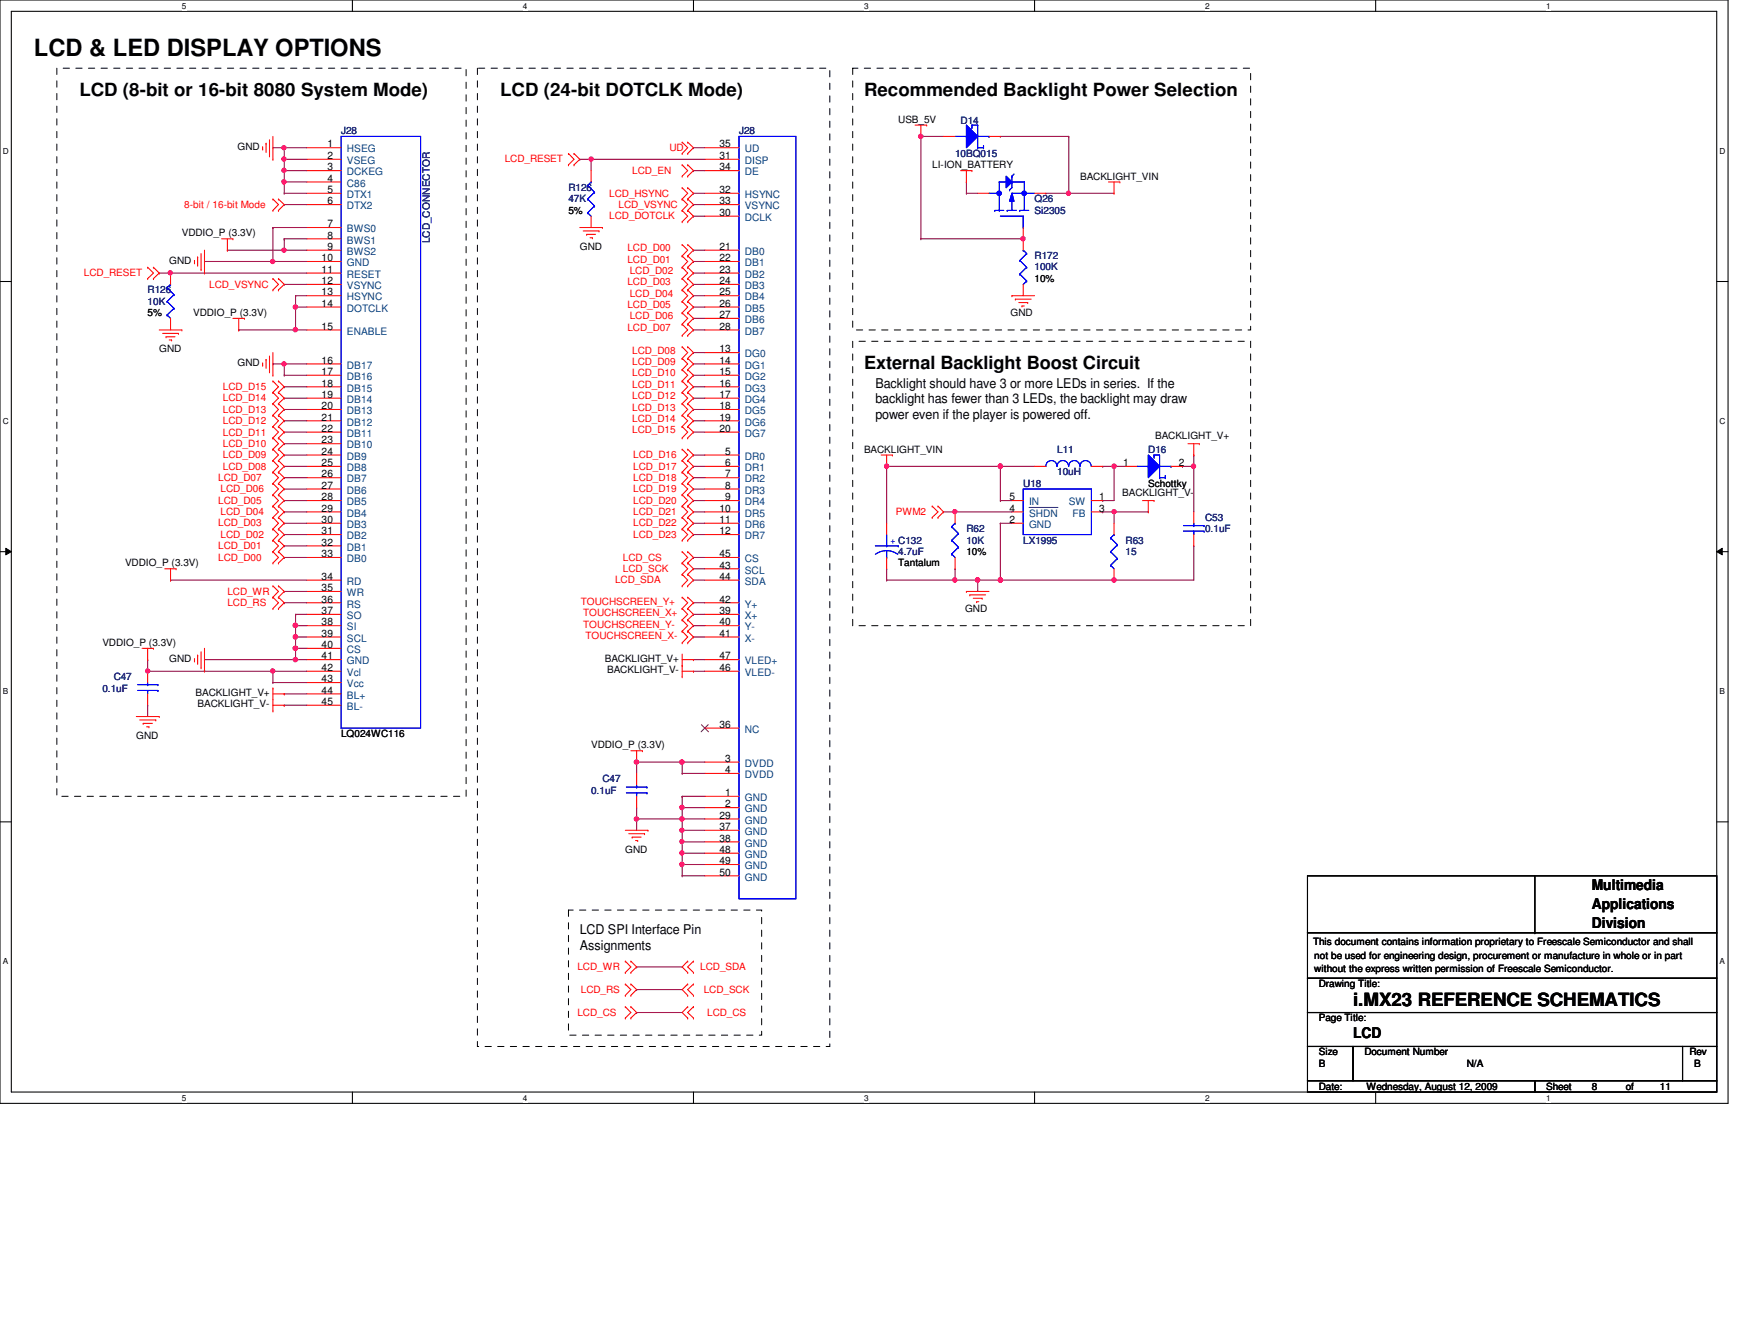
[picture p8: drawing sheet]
<svg xmlns="http://www.w3.org/2000/svg" width="279mm" height="216mm" viewBox="0 0 279 216" stroke-linecap="round" stroke-linejoin="round" font-family="sans-serif">
<defs><g id="words">
<text font-size="3.8" x="5.5" y="9">LCD &amp; LED DISPLAY OPTIONS</text>
<g font-size="2.9">
<text x="12.8" y="15.5">LCD (8-bit or 16-bit 8080 System Mode)</text>
<text x="80.5" y="15.5">LCD (24-bit DOTCLK Mode)</text>
<text x="139" y="15.5">Recommended Backlight Power Selection</text>
<text x="139" y="59.4">External Backlight Boost Circuit</text>
<text x="217.6" y="161.8">i.MX23 REFERENCE SCHEMATICS</text>
</g>
<g font-size="2.4">
<text x="256" y="143">Multimedia</text>
<text x="256" y="146.1">Applications</text>
<text x="256" y="149.2">Division</text>
<text x="217.6" y="166.8">LCD</text>
</g>
<g font-size="2.2">
<text x="140.8" y="62.3">Backlight should have 3 or more LEDs in series. If the</text>
<text x="140.8" y="64.9">backlight has fewer than 3 LEDs, the backlight may draw</text>
<text x="140.8" y="67.4">power even if the player is powered off.</text>
<text x="93.3" y="150.1">LCD SPI Interface Pin</text>
<text x="93.3" y="152.7">Assignments</text>
</g>
<g font-size="1.7">
<text x="52.7" y="23.7">1</text>
<text x="115.7" y="23.7">35</text>
<text x="52.7" y="25.6">2</text>
<text x="52.7" y="29.2">4</text>
<text x="52.7" y="27.4">3</text>
<text x="115.7" y="27.4">34</text>
<text x="115.7" y="25.6">31</text>
<text x="52.7" y="31">5</text>
<text x="52.7" y="32.9">6</text>
<text x="115.7" y="34.7">30</text>
<text x="115.7" y="32.9">33</text>
<text x="115.7" y="31">32</text>
<text x="51.7" y="42">10</text>
<text x="52.7" y="36.5">7</text>
<text x="52.7" y="38.4">8</text>
<text x="52.7" y="40.2">9</text>
<text x="115.7" y="40.2">21</text>
<text x="115.7" y="42">22</text>
<text x="51.7" y="43.9">11</text>
<text x="51.7" y="45.7">12</text>
<text x="51.7" y="47.5">13</text>
<text x="115.7" y="43.9">23</text>
<text x="115.7" y="45.7">24</text>
<text x="115.7" y="47.5">25</text>
<text x="51.7" y="49.3">14</text>
<text x="51.7" y="53">15</text>
<text x="115.7" y="49.3">26</text>
<text x="115.7" y="51.1">27</text>
<text x="115.7" y="53">28</text>
<text x="51.7" y="58.5">16</text>
<text x="115.7" y="56.6">13</text>
<text x="115.7" y="58.5">14</text>
<text x="51.7" y="60.3">17</text>
<text x="51.7" y="62.1">18</text>
<text x="51.7" y="64">19</text>
<text x="51.7" y="65.8">20</text>
<text x="115.7" y="60.3">15</text>
<text x="115.7" y="62.1">16</text>
<text x="115.7" y="64">17</text>
<text x="115.7" y="65.8">18</text>
<text x="51.7" y="67.6">21</text>
<text x="51.7" y="69.4">22</text>
<text x="51.7" y="71.3">23</text>
<text x="115.7" y="67.6">19</text>
<text x="115.7" y="69.4">20</text>
<text x="51.7" y="73.1">24</text>
<text x="51.7" y="74.9">25</text>
<text x="51.7" y="76.8">26</text>
<text x="116.7" y="74.9">6</text>
<text x="116.7" y="76.8">7</text>
<text x="116.7" y="73.1">5</text>
<text x="180.7" y="74.9">1</text>
<text x="189.6" y="74.9">2</text>
<text x="51.7" y="78.6">27</text>
<text x="51.7" y="80.4">28</text>
<text x="51.7" y="82.3">29</text>
<text x="115.7" y="82.3">10</text>
<text x="116.7" y="78.6">8</text>
<text x="116.7" y="80.4">9</text>
<text x="162.4" y="80.4">5</text>
<text x="162.4" y="82.3">4</text>
<text x="176.8" y="82.3">3</text>
<text x="176.8" y="80.4">1</text>
<text x="51.7" y="84.1">30</text>
<text x="51.7" y="85.9">31</text>
<text x="51.7" y="87.7">32</text>
<text x="51.7" y="89.6">33</text>
<text x="115.7" y="89.6">45</text>
<text x="115.7" y="84.1">11</text>
<text x="115.7" y="85.9">12</text>
<text x="162.4" y="84.1">2</text>
<text x="51.7" y="93.2">34</text>
<text x="51.7" y="95">35</text>
<text x="115.7" y="91.4">43</text>
<text x="115.7" y="93.2">44</text>
<text x="51.7" y="96.9">36</text>
<text x="51.7" y="98.7">37</text>
<text x="51.7" y="100.5">38</text>
<text x="115.7" y="96.9">42</text>
<text x="115.7" y="98.7">39</text>
<text x="115.7" y="100.5">40</text>
<text x="51.7" y="102.4">39</text>
<text x="51.7" y="104.2">40</text>
<text x="51.7" y="106">41</text>
<text x="51.7" y="107.9">42</text>
<text x="115.7" y="107.9">46</text>
<text x="115.7" y="106">47</text>
<text x="115.7" y="102.4">41</text>
<text x="51.7" y="109.7">43</text>
<text x="51.7" y="111.5">44</text>
<text x="51.7" y="113.3">45</text>
<text x="115.7" y="117">36</text>
<text x="116.7" y="122.5">3</text>
<text x="116.7" y="124.3">4</text>
<text x="115.7" y="131.6">29</text>
<text x="116.7" y="128">1</text>
<text x="116.7" y="129.8">2</text>
<text x="115.7" y="133.4">37</text>
<text x="115.7" y="135.3">38</text>
<text x="115.7" y="137.1">48</text>
<text x="115.7" y="138.9">49</text>
<text x="115.7" y="140.8">50</text>
</g>
<g font-size="1.7" fill="#004080">
<text x="55.8" y="24.5">HSEG</text>
<text x="55.8" y="26.4">VSEG</text>
<text x="55.8" y="28.2">DCKEG</text>
<text x="119.8" y="28.2">DE</text>
<text x="119.8" y="26.4">DISP</text>
<text x="119.8" y="24.5">UD</text>
<text x="55.8" y="30">C86</text>
<text x="55.8" y="31.8">DTX1</text>
<text x="55.8" y="33.7">DTX2</text>
<text x="119.8" y="35.5">DCLK</text>
<text x="119.8" y="33.7">VSYNC</text>
<text x="119.8" y="31.8">HSYNC</text>
<text x="55.8" y="37.3">BWS0</text>
<text x="55.8" y="39.2">BWS1</text>
<text x="55.8" y="41">BWS2</text>
<text x="119.8" y="41">DB0</text>
<text x="55.8" y="42.8">GND</text>
<text x="55.8" y="44.7">RESET</text>
<text x="55.8" y="46.5">VSYNC</text>
<text x="119.8" y="42.8">DB1</text>
<text x="119.8" y="44.7">DB2</text>
<text x="119.8" y="46.5">DB3</text>
<text x="55.8" y="48.3">HSYNC</text>
<text x="55.8" y="50.1">DOTCLK</text>
<text x="55.8" y="53.8">ENABLE</text>
<text x="119.8" y="48.3">DB4</text>
<text x="119.8" y="50.1">DB5</text>
<text x="119.8" y="51.9">DB6</text>
<text x="119.8" y="53.8">DB7</text>
<text x="55.8" y="59.3">DB17</text>
<text x="119.8" y="57.4">DG0</text>
<text x="119.8" y="59.3">DG1</text>
<text x="55.8" y="61.1">DB16</text>
<text x="55.8" y="62.9">DB15</text>
<text x="55.8" y="64.8">DB14</text>
<text x="119.8" y="61.1">DG2</text>
<text x="119.8" y="62.9">DG3</text>
<text x="119.8" y="64.8">DG4</text>
<text x="55.8" y="66.6">DB13</text>
<text x="55.8" y="68.4">DB12</text>
<text x="55.8" y="70.2">DB11</text>
<text x="119.8" y="66.6">DG5</text>
<text x="119.8" y="68.4">DG6</text>
<text x="119.8" y="70.2">DG7</text>
<text x="55.8" y="72.1">DB10</text>
<text x="55.8" y="73.9">DB9</text>
<text x="55.8" y="75.7">DB8</text>
<text x="55.8" y="77.6">DB7</text>
<text x="119.8" y="75.7">DR1</text>
<text x="119.8" y="77.6">DR2</text>
<text x="119.8" y="73.9">DR0</text>
<text x="55.8" y="79.4">DB6</text>
<text x="55.8" y="81.2">DB5</text>
<text x="55.8" y="83.1">DB4</text>
<text x="119.8" y="79.4">DR3</text>
<text x="119.8" y="81.2">DR4</text>
<text x="119.8" y="83.1">DR5</text>
<text x="165.5" y="81.2">IN</text>
<text x="165.5" y="83.1">SHDN</text>
<text x="171.9" y="81.2">SW</text>
<text x="172.5" y="83.1">FB</text>
<text x="55.8" y="84.9">DB3</text>
<text x="55.8" y="86.7">DB2</text>
<text x="55.8" y="88.5">DB1</text>
<text x="119.8" y="84.9">DR6</text>
<text x="119.8" y="86.7">DR7</text>
<text x="165.5" y="84.9">GND</text>
<text x="55.8" y="90.4">DB0</text>
<text x="55.8" y="94">RD</text>
<text x="55.8" y="95.8">WR</text>
<text x="119.8" y="92.2">SCL</text>
<text x="119.8" y="94">SDA</text>
<text x="119.8" y="90.4">CS</text>
<text x="55.8" y="97.7">RS</text>
<text x="55.8" y="99.5">SO</text>
<text x="55.8" y="101.3">SI</text>
<text x="119.8" y="97.7">Y+</text>
<text x="119.8" y="99.5">X+</text>
<text x="119.8" y="101.3">Y-</text>
<text x="55.8" y="103.2">SCL</text>
<text x="55.8" y="105">CS</text>
<text x="55.8" y="106.8">GND</text>
<text x="119.8" y="106.8">VLED+</text>
<text x="119.8" y="103.2">X-</text>
<text x="55.8" y="108.7">Vcl</text>
<text x="55.8" y="110.5">Vcc</text>
<text x="55.8" y="112.3">BL+</text>
<text x="119.8" y="108.7">VLED-</text>
<text x="55.8" y="114.1">BL-</text>
<text x="119.8" y="117.8">NC</text>
<text x="119.8" y="123.3">DVDD</text>
<text x="119.8" y="125.1">DVDD</text>
<text x="119.8" y="128.8">GND</text>
<text x="119.8" y="130.6">GND</text>
<text x="119.8" y="132.4">GND</text>
<text x="119.8" y="134.2">GND</text>
<text x="119.8" y="136.1">GND</text>
<text x="119.8" y="137.9">GND</text>
<text x="119.8" y="139.7">GND</text>
<text x="119.8" y="141.6">GND</text>
</g>
<g font-size="1.6" fill="#000080">
<text x="54.9" y="21.5">J28</text>
<text x="118.9" y="21.5">J28</text>
<text x="154.5" y="19.9">D14</text>
<text x="153.6" y="25.2">10BQ015</text>
<text x="91.4" y="30.7">R126</text>
<text x="91.4" y="32.5">47K</text>
<text x="166.4" y="32.5">Q26</text>
<text x="166.4" y="34.3">Si2305</text>
<text x="69.1" y="39.1" transform="rotate(-90 69.1 39.1)">LCD_CONNECTOR</text>
<text x="166.4" y="41.7">R172</text>
<text x="23.7" y="47.2">R126</text>
<text x="166.4" y="43.5">100K</text>
<text x="23.7" y="49">10K</text>
<text x="170.1" y="72.8">L11</text>
<text x="170.1" y="76.4">10uH</text>
<text x="184.7" y="72.8">D16</text>
<text x="164.6" y="78.2">U18</text>
<text x="193.8" y="83.7">C53</text>
<text x="144.5" y="89.2">4.7uF</text>
<text x="155.4" y="85.6">R62</text>
<text x="155.4" y="87.4">10K</text>
<text x="164.6" y="87.4">LX1995</text>
<text x="181.1" y="87.4">R63</text>
<text x="181.1" y="89.2">15</text>
<text x="193.8" y="85.6">0.1uF</text>
<text x="16.5" y="111.2">0.1uF</text>
<text x="18.3" y="109.3">C47</text>
<text x="96.9" y="125.8">C47</text>
<text x="95.1" y="127.6">0.1uF</text>
</g>
<g font-size="1.6">
<text x="144.5" y="19.7">USB_5V</text>
<text x="38.2" y="24.1">GND</text>
<text x="149.9" y="27.1">LI-ION_BATTERY</text>
<text x="173.7" y="28.9">BACKLIGHT_VIN</text>
<text x="91.4" y="34.3">5%</text>
<text x="29.3" y="38">VDDIO_P (3.3V)</text>
<text x="93.3" y="40.2">GND</text>
<text x="27.2" y="42.4">GND</text>
<text x="166.4" y="45.3">10%</text>
<text x="23.7" y="50.8">5%</text>
<text x="31.1" y="50.8">VDDIO_P (3.3V)</text>
<text x="162.6" y="50.8">GND</text>
<text x="25.6" y="56.6">GND</text>
<text x="38.2" y="58.8">GND</text>
<text x="185.8" y="70.6">BACKLIGHT_V+</text>
<text x="139" y="72.8">BACKLIGHT_VIN</text>
<text x="180.5" y="79.7">BACKLIGHT_V-</text>
<text x="184.7" y="78.2">Schottky</text>
<text x="155.4" y="89.2">10%</text>
<text x="20.1" y="91.1">VDDIO_P (3.3V)</text>
<text x="144.5" y="91.1">Tantalum</text>
<text x="155.2" y="98.3">GND</text>
<text x="16.5" y="103.8">VDDIO_P (3.3V)</text>
<text x="27.2" y="106.4">GND</text>
<text x="97.3" y="106.4">BACKLIGHT_V+</text>
<text x="31.5" y="111.9">BACKLIGHT_V+</text>
<text x="31.8" y="113.7">BACKLIGHT_V-</text>
<text x="97.7" y="108.2">BACKLIGHT_V-</text>
<text x="21.9" y="118.8">GND</text>
<text x="54.9" y="118.5">LQ024WC116</text>
<text x="95.1" y="120.3">VDDIO_P (3.3V)</text>
<text x="100.6" y="137.1">GND</text>
<text x="211.2" y="151.9">This document contains information proprietary to Freescale Semiconductor and shall</text>
<text x="211.4" y="154.1">not be used for engineering design, procurement or manufacture in whole or in part</text>
<text x="211.4" y="156.3">without the express written permission of Freescale Semiconductor.</text>
<text x="212.1" y="158.7">Drawing Title:</text>
<text x="212.1" y="164.2">Page Title:</text>
<text x="212.1" y="169.7">Size</text>
<text x="212.1" y="171.5">B</text>
<text x="219.5" y="169.7">Document Number</text>
<text x="235.9" y="171.5">N/A</text>
<text x="271.7" y="169.7">Rev</text>
<text x="272.5" y="171.5">B</text>
<text x="212.1" y="175.2">Date:</text>
<text x="219.8" y="175.2">Wednesday, August 12, 2009</text>
<text x="248.7" y="175.2">Sheet</text>
<text x="256" y="175.2">8</text>
<text x="261.5" y="175.2">of</text>
<text x="267" y="175.2">11</text>
</g>
<g font-size="1.6" fill="#f00">
<text x="81.2" y="26.1">LCD_RESET</text>
<text x="101.7" y="27.9">LCD_EN</text>
<text x="107.7" y="24.3">UD</text>
<text x="29.6" y="33.4">8-bit / 16-bit Mode</text>
<text x="98" y="31.6">LCD_HSYNC</text>
<text x="98" y="35.3">LCD_DOTCLK</text>
<text x="99.5" y="33.4">LCD_VSYNC</text>
<text x="100.9" y="40.4">LCD_D00</text>
<text x="13.5" y="44.4">LCD_RESET</text>
<text x="33.7" y="46.2">LCD_VSYNC</text>
<text x="100.9" y="42.2">LCD_D01</text>
<text x="100.9" y="45.9">LCD_D03</text>
<text x="101.3" y="47.7">LCD_D04</text>
<text x="101.3" y="44">LCD_D02</text>
<text x="100.9" y="49.5">LCD_D05</text>
<text x="100.9" y="53.2">LCD_D07</text>
<text x="101.3" y="51.4">LCD_D06</text>
<text x="101.7" y="56.9">LCD_D08</text>
<text x="101.7" y="58.7">LCD_D09</text>
<text x="35.9" y="62.7">LCD_D15</text>
<text x="35.9" y="64.5">LCD_D14</text>
<text x="101.7" y="66">LCD_D13</text>
<text x="101.7" y="64.2">LCD_D12</text>
<text x="101.7" y="62.3">LCD_D11</text>
<text x="101.7" y="60.5">LCD_D10</text>
<text x="35.9" y="66.3">LCD_D13</text>
<text x="35.9" y="68.2">LCD_D12</text>
<text x="35.9" y="70">LCD_D11</text>
<text x="35.9" y="71.8">LCD_D10</text>
<text x="101.7" y="69.6">LCD_D15</text>
<text x="101.7" y="67.8">LCD_D14</text>
<text x="35.1" y="77.3">LCD_D07</text>
<text x="35.9" y="75.5">LCD_D08</text>
<text x="35.9" y="73.7">LCD_D09</text>
<text x="101.9" y="77.3">LCD_D18</text>
<text x="101.9" y="75.5">LCD_D17</text>
<text x="101.9" y="73.7">LCD_D16</text>
<text x="35.1" y="81">LCD_D05</text>
<text x="35.5" y="82.8">LCD_D04</text>
<text x="35.5" y="79.2">LCD_D06</text>
<text x="101.9" y="79.2">LCD_D19</text>
<text x="101.9" y="82.8">LCD_D21</text>
<text x="101.9" y="81">LCD_D20</text>
<text x="144.1" y="82.8">PWM2</text>
<text x="35.1" y="88.3">LCD_D01</text>
<text x="35.1" y="84.6">LCD_D03</text>
<text x="35.5" y="86.5">LCD_D02</text>
<text x="101.9" y="84.6">LCD_D22</text>
<text x="101.9" y="86.5">LCD_D23</text>
<text x="35.1" y="90.1">LCD_D00</text>
<text x="36.6" y="95.6">LCD_WR</text>
<text x="98.9" y="93.8">LCD_SDA</text>
<text x="100.2" y="91.9">LCD_SCK</text>
<text x="100.2" y="90.1">LCD_CS</text>
<text x="36.6" y="97.5">LCD_RS</text>
<text x="93.4" y="97.2">TOUCHSCREEN_Y+</text>
<text x="93.8" y="100.9">TOUCHSCREEN_Y-</text>
<text x="93.8" y="99.1">TOUCHSCREEN_X+</text>
<text x="94.2" y="102.7">TOUCHSCREEN_X-</text>
<text x="92.9" y="156">LCD_WR</text>
<text x="112.6" y="156">LCD_SDA</text>
<text x="93.4" y="159.6">LCD_RS</text>
<text x="113.2" y="159.6">LCD_SCK</text>
<text x="92.9" y="163.3">LCD_CS</text>
<text x="113.7" y="163.3">LCD_CS</text>
</g>
<text font-size="1.6" fill="#00f" x="143.2" y="87.4">+ C132</text>
<g font-size="1.3">
<text x="29.3" y="1.4">5</text>
<text x="84.1" y="1.4">4</text>
<text x="139" y="1.4">3</text>
<text x="193.8" y="1.4">2</text>
<text x="248.7" y="1.4">1</text>
<text x=".5" y="24.7">D</text>
<text x="276.6" y="24.7">D</text>
<text x=".5" y="68.2">C</text>
<text x="276.6" y="68.2">C</text>
<text x=".5" y="111.6">B</text>
<text x="276.6" y="111.6">B</text>
<text x=".5" y="155">A</text>
<text x="276.6" y="155">A</text>
<text x="29.3" y="177">5</text>
<text x="84.1" y="177">4</text>
<text x="139" y="177">3</text>
<text x="193.8" y="177">2</text>
<text x="248.7" y="177">1</text>
</g>
</g></defs>
<path d="M0 0h278v177.4h-278zM1.8 1.8h274.3v173.8h-274.3z" fill="none" stroke="#000" stroke-width=".17"/>
<g fill="#fff">
<path d="M29.3 .2h.7v1.5h-.7z"/>
<path d="M29.3 175.8h.7v1.4h-.7z"/>
</g>
<path d="M56.7 0v1.8M56.7 175.6v1.8" fill="none" stroke="#000" stroke-width=".17"/>
<g fill="#fff">
<path d="M84.1 .2h.7v1.5h-.7z"/>
<path d="M84.1 175.8h.7v1.4h-.7z"/>
</g>
<path d="M111.5 0v1.8M111.5 175.6v1.8" fill="none" stroke="#000" stroke-width=".17"/>
<g fill="#fff">
<path d="M139 .2h.7v1.5h-.7z"/>
<path d="M139 175.8h.7v1.4h-.7z"/>
</g>
<path d="M166.4 0v1.8M166.4 175.6v1.8" fill="none" stroke="#000" stroke-width=".17"/>
<g fill="#fff">
<path d="M193.8 .2h.8v1.5h-.8z"/>
<path d="M193.8 175.8h.8v1.4h-.8z"/>
</g>
<path d="M221.3 0v1.8M221.3 175.6v1.8" fill="none" stroke="#000" stroke-width=".17"/>
<g fill="#fff">
<path d="M248.7 .2h.7v1.5h-.7z"/>
<path d="M248.7 175.8h.7v1.4h-.7z"/>
<path d="M.5 23.5h.9v1.5h-.9z"/>
<path d="M276.6 23.5h.9v1.5h-.9z"/>
<path d="M.5 67h.9v1.5h-.9z"/>
<path d="M276.6 67h.9v1.5h-.9z"/>
</g>
<path d="M0 45.3h1.8M276.1 45.3h1.9" fill="none" stroke="#000" stroke-width=".17"/>
<g fill="#fff">
<path d="M.5 110.4h.8v1.5h-.8z"/>
<path d="M276.6 110.4h.9v1.5h-.9z"/>
</g>
<path d="M0 88.7h1.8M276.1 88.7h1.9" fill="none" stroke="#000" stroke-width=".17"/>
<path d="M.9 88.1l.9 .6-.9 .5zM276.1 88.7l.9-.6v1.1z" fill="#000"/>
<path d="M.9 88.1l.9 .6-.9 .5zM276.1 88.7l.9-.6v1.1z" fill="none" stroke="#000" stroke-width=".16"/>
<g fill="#fff">
<path d="M.5 153.8h.8v1.5h-.8z"/>
<path d="M276.6 153.8h.9v1.5h-.9z"/>
</g>
<path d="M0 132.1h1.8M276.1 132.1h1.9" fill="none" stroke="#000" stroke-width=".17"/>
<path d="M45.7 96.9h.1M45.7 95.1h.1M45.7 96.9h3.7M45.7 95.1h3.7M23.7 113.4h.1M23.7 113.4v1.8M47.5 106h.1M47.5 106h1.9" fill="none" stroke="#800040" stroke-width=".17"/>
<circle cx="47.5" cy="106" r=".36" fill="#f0f"/>
<circle cx="47.5" cy="106" r=".36" fill="none" stroke="#f0f" stroke-width=".17"/>
<g fill="none" stroke="#800040" stroke-width=".17">
<path d="M45.7 27.4h.1M45.7 27.4h3.7M45.7 76.8h.1M45.7 78.6h.1M45.7 75h.1M45.7 73.2h.1M45.7 65.8h.1M45.7 67.6h.1M45.7 69.5h.1M45.7 62.2h.1M45.7 64h.1M45.7 71.3h.1"/>
<path d="M45.7 76.8h3.7M45.7 78.6h3.7M45.7 75h3.7M45.7 73.2h3.7M45.7 65.8h3.7M45.7 67.6h3.7M45.7 69.5h3.7M45.7 62.2h3.7M45.7 64h3.7M45.7 71.3h3.7M45.7 82.3h.1M45.7 85.9h.1"/>
<path d="M45.7 87.8h.1M45.7 84.1h.1M45.7 80.5h.1M45.7 89.6h.1M45.7 82.3h3.7M45.7 85.9h3.7M45.7 87.8h3.7M45.7 84.1h3.7M45.7 80.5h3.7M45.7 89.6h3.7"/>
</g>
<circle cx="45.7" cy="27.4" r=".34" fill="#f0f"/>
<circle cx="45.7" cy="27.4" r=".34" fill="none" stroke="#f0f" stroke-width=".17"/>
<path d="M47.5 53h.1M47.5 53h1.9" fill="none" stroke="#800040" stroke-width=".17"/>
<circle cx="47.5" cy="53" r=".36" fill="#f0f"/>
<circle cx="47.5" cy="53" r=".36" fill="none" stroke="#f0f" stroke-width=".17"/>
<path d="M27.4 43.9h.1M27.4 43.9h22" fill="none" stroke="#800040" stroke-width=".17"/>
<circle cx="27.4" cy="43.9" r=".34" fill="#f0f"/>
<circle cx="27.4" cy="43.9" r=".34" fill="none" stroke="#f0f" stroke-width=".17"/>
<path d="M45.7 25.6h.1M45.7 25.6v1.8M45.7 25.6h3.7M43.9 42h.1M43.9 42h5.5M45.7 45.7h.1M45.7 45.7h3.7M45.7 113.4h.1M45.7 113.4h3.7" fill="none" stroke="#800040" stroke-width=".17"/>
<circle cx="45.7" cy="25.6" r=".34" fill="#f0f"/>
<circle cx="45.7" cy="25.6" r=".34" fill="none" stroke="#f0f" stroke-width=".17"/>
<g fill="none" stroke="#800040" stroke-width=".17">
<path d="M43.9 36.6h.1M43.9 36.6h5.5M45.7 23.7h.1M45.7 27.4h.1M45.7 38.4h.1M45.7 23.7v1.9M45.7 27.4v1.9M45.7 38.4h3.7M45.7 40.2h.1M45.7 40.2h3.7M27.4 93.3h.1M27.4 93.3h22"/>
<path d="M45.7 111.5h.1M45.7 111.5h3.7"/>
</g>
<circle cx="45.7" cy="40.2" r=".34" fill="#f0f"/>
<circle cx="45.7" cy="40.2" r=".34" fill="none" stroke="#f0f" stroke-width=".17"/>
<path d="M45.7 29.3h.1M45.7 29.3h3.7M43.9 107.9h.1M43.9 107.9h5.5" fill="none" stroke="#800040" stroke-width=".17"/>
<circle cx="43.9" cy="107.9" r=".34" fill="#f0f"/>
<circle cx="43.9" cy="107.9" r=".34" fill="none" stroke="#f0f" stroke-width=".17"/>
<path d="M43.9 58.5h.1M43.9 58.5h5.5M45.7 58.5h.1M45.7 58.5v1.8M45.7 60.3h.1M45.7 60.3h3.7M43.9 109.7h.1M43.9 109.7h5.5" fill="none" stroke="#800040" stroke-width=".17"/>
<circle cx="45.7" cy="58.5" r=".34" fill="#f0f"/>
<circle cx="45.7" cy="58.5" r=".34" fill="none" stroke="#f0f" stroke-width=".17"/>
<path d="M43.9 23.7h.1M43.9 23.7h1.8M25.6 43.9h.1M25.6 43.9h1.8" fill="none" stroke="#800040" stroke-width=".17"/>
<circle cx="45.7" cy="23.7" r=".34" fill="#f0f"/>
<circle cx="45.7" cy="23.7" r=".34" fill="none" stroke="#f0f" stroke-width=".17"/>
<path d="M45.7 23.7h.1M45.7 31.1h.1M45.7 32.9h.1M45.7 23.7h3.7M45.7 31.1h3.7M45.7 32.9h3.7M23.7 107.9h.1M23.7 107.9h20.2M43.9 107.9h.1M43.9 107.9v1.8" fill="none" stroke="#800040" stroke-width=".17"/>
<circle cx="23.7" cy="107.9" r=".34" fill="#f0f"/>
<circle cx="23.7" cy="107.9" r=".34" fill="none" stroke="#f0f" stroke-width=".17"/>
<path d="M45.7 29.3h.1M45.7 29.3v1.8M23.7 106h.1M23.7 106v1.9" fill="none" stroke="#800040" stroke-width=".17"/>
<circle cx="45.7" cy="29.2" r=".35" fill="#f0f"/>
<circle cx="45.7" cy="29.2" r=".35" fill="none" stroke="#f0f" stroke-width=".17"/>
<path d="M43.9 36.6h.1M43.9 36.6v5.4M45.7 38.4h.1M45.7 38.4v1.8" fill="none" stroke="#800040" stroke-width=".17"/>
<circle cx="43.9" cy="42" r=".34" fill="#f0f"/>
<circle cx="43.9" cy="42" r=".34" fill="none" stroke="#f0f" stroke-width=".17"/>
<path d="M47.5 98.8h.1M47.5 98.8h1.9M47.5 98.8v1.8M47.5 104.2h.1M47.5 104.2h1.9" fill="none" stroke="#800040" stroke-width=".17"/>
<circle cx="47.5" cy="104.2" r=".36" fill="#f0f"/>
<circle cx="47.5" cy="104.2" r=".36" fill="none" stroke="#f0f" stroke-width=".17"/>
<path d="M47.5 104.2h.1M47.5 104.2v1.8" fill="none" stroke="#800040" stroke-width=".17"/>
<circle cx="47.5" cy="104.2" r=".36" fill="#f0f"/>
<circle cx="47.5" cy="104.2" r=".36" fill="none" stroke="#f0f" stroke-width=".17"/>
<path d="M47.5 102.4h.1M47.5 102.4h1.9M47.5 102.4v1.8" fill="none" stroke="#800040" stroke-width=".17"/>
<circle cx="47.5" cy="102.4" r=".37" fill="#f0f"/>
<circle cx="47.5" cy="102.4" r=".37" fill="none" stroke="#f0f" stroke-width=".17"/>
<path d="M47.5 100.6h.1M47.5 100.6h1.9" fill="none" stroke="#800040" stroke-width=".17"/>
<circle cx="47.5" cy="100.5" r=".36" fill="#f0f"/>
<circle cx="47.5" cy="100.5" r=".36" fill="none" stroke="#f0f" stroke-width=".17"/>
<path d="M47.5 47.5h.1M47.5 49.4h.1M47.5 47.5h1.9M47.5 47.5v5.5M47.5 49.4h1.9" fill="none" stroke="#800040" stroke-width=".17"/>
<circle cx="47.5" cy="49.4" r=".36" fill="#f0f"/>
<circle cx="47.5" cy="49.4" r=".36" fill="none" stroke="#f0f" stroke-width=".17"/>
<path d="M38.4 53h.1M38.4 53h9.1M47.5 100.6h.1M47.5 100.6v1.8" fill="none" stroke="#800040" stroke-width=".17"/>
<circle cx="47.5" cy="100.5" r=".36" fill="#f0f"/>
<circle cx="47.5" cy="100.5" r=".36" fill="none" stroke="#f0f" stroke-width=".17"/>
<path d="M95.1 25.6h.1M95.1 25.6h18.3M32.9 42h.1M32.9 42h11M36.6 40.2h.1M36.6 40.2h9.1M32.9 106h.1M32.9 106h14.6" fill="none" stroke="#800040" stroke-width=".17"/>
<circle cx="95.1" cy="25.6" r=".34" fill="#f0f"/>
<circle cx="95.1" cy="25.6" r=".34" fill="none" stroke="#f0f" stroke-width=".17"/>
<path d="M111.5 23.7h.1M111.5 23.7h1.9M109.7 135.3h.1M109.7 133.5h.1M109.7 135.3h3.7M109.7 133.5v1.8" fill="none" stroke="#800040" stroke-width=".17"/>
<circle cx="109.7" cy="133.5" r=".34" fill="#f0f"/>
<circle cx="109.7" cy="133.5" r=".34" fill="none" stroke="#f0f" stroke-width=".17"/>
<path d="M109.7 137.2h.1M109.7 135.3h.1M109.7 137.2h3.7M109.7 135.3v1.9" fill="none" stroke="#800040" stroke-width=".17"/>
<circle cx="109.7" cy="135.3" r=".34" fill="#f0f"/>
<circle cx="109.7" cy="135.3" r=".34" fill="none" stroke="#f0f" stroke-width=".17"/>
<path d="M109.7 139h.1M109.7 137.2h.1M109.7 139h3.7M109.7 137.2v1.8" fill="none" stroke="#800040" stroke-width=".17"/>
<circle cx="109.7" cy="137.1" r=".34" fill="#f0f"/>
<circle cx="109.7" cy="137.1" r=".34" fill="none" stroke="#f0f" stroke-width=".17"/>
<path d="M109.7 128h.1M109.7 122.5h.1M109.7 129.8h.1M109.7 128h3.7M109.7 122.5h3.7M109.7 129.8h3.7M109.7 140.8h.1M109.7 140.8h3.7" fill="none" stroke="#800040" stroke-width=".17"/>
<circle cx="109.7" cy="129.8" r=".35" fill="#f0f"/>
<circle cx="109.7" cy="129.8" r=".35" fill="none" stroke="#f0f" stroke-width=".17"/>
<path d="M109.7 128h.1M109.7 124.3h.1M109.7 122.5h.1M109.7 122.5v1.8M109.7 128v1.8M109.7 124.3h3.7" fill="none" stroke="#800040" stroke-width=".17"/>
<circle cx="109.7" cy="122.5" r=".34" fill="#f0f"/>
<circle cx="109.7" cy="122.5" r=".34" fill="none" stroke="#f0f" stroke-width=".17"/>
<path d="M111.5 107.9h.1M111.5 107.9h1.9M109.7 131.7h.1M109.7 129.8h.1M109.7 133.5h.1M109.7 131.7h3.7M109.7 129.8v3.7M109.7 133.5h3.7" fill="none" stroke="#800040" stroke-width=".17"/>
<circle cx="109.7" cy="131.7" r=".34" fill="#f0f"/>
<circle cx="109.7" cy="131.7" r=".34" fill="none" stroke="#f0f" stroke-width=".17"/>
<path d="M109.7 139h.1M109.7 139v1.8" fill="none" stroke="#800040" stroke-width=".17"/>
<circle cx="109.7" cy="139" r=".35" fill="#f0f"/>
<circle cx="109.7" cy="139" r=".35" fill="none" stroke="#f0f" stroke-width=".17"/>
<g fill="none" stroke="#800040" stroke-width=".17">
<path d="M111.5 27.4h.1M111.5 31.1h.1M111.5 32.9h.1M111.5 34.8h.1M111.5 27.4h1.9M111.5 31.1h1.9M111.5 32.9h1.9M111.5 34.8h1.9M111.5 47.5h.1M111.5 43.9h.1M111.5 42h.1M111.5 45.7h.1"/>
<path d="M111.5 49.4h.1M111.5 40.2h.1M111.5 53h.1M111.5 51.2h.1M111.5 56.7h.1M111.5 58.5h.1M111.5 47.5h1.9M111.5 43.9h1.9M111.5 42h1.9M111.5 45.7h1.9M111.5 49.4h1.9M111.5 40.2h1.9"/>
<path d="M111.5 53h1.9M111.5 51.2h1.9M111.5 56.7h1.9M111.5 58.5h1.9M111.5 78.6h.1M111.5 76.8h.1M111.5 75h.1M111.5 73.2h.1M111.5 65.8h.1M111.5 64h.1M111.5 62.2h.1M111.5 69.5h.1"/>
<path d="M111.5 67.6h.1M111.5 60.3h.1M111.5 78.6h1.9M111.5 76.8h1.9M111.5 75h1.9M111.5 73.2h1.9M111.5 65.8h1.9M111.5 64h1.9M111.5 62.2h1.9M111.5 69.5h1.9M111.5 67.6h1.9M111.5 60.3h1.9"/>
<path d="M111.5 98.8h.1M111.5 96.9h.1M111.5 84.1h.1M111.5 82.3h.1M111.5 80.5h.1M111.5 85.9h.1M111.5 98.8h1.9M111.5 96.9h1.9M111.5 84.1h1.9M111.5 82.3h1.9M111.5 80.5h1.9M111.5 85.9h1.9"/>
<path d="M111.5 106h.1M111.5 102.4h.1M111.5 100.6h.1M111.5 106h1.9M111.5 102.4h1.9M111.5 100.6h1.9M102.4 122.5h.1M102.4 122.5v1.8"/>
</g>
<circle cx="102.4" cy="122.5" r=".36" fill="#f0f"/>
<circle cx="102.4" cy="122.5" r=".36" fill="none" stroke="#f0f" stroke-width=".17"/>
<path d="M102.4 131.7h.1M102.4 131.7v1.8" fill="none" stroke="#800040" stroke-width=".17"/>
<circle cx="102.4" cy="131.7" r=".36" fill="#f0f"/>
<circle cx="102.4" cy="131.7" r=".36" fill="none" stroke="#f0f" stroke-width=".17"/>
<path d="M102.4 122.5h.1M102.4 122.5h7.3" fill="none" stroke="#800040" stroke-width=".17"/>
<circle cx="109.7" cy="122.5" r=".34" fill="#f0f"/>
<circle cx="109.7" cy="122.5" r=".34" fill="none" stroke="#f0f" stroke-width=".17"/>
<path d="M102.4 131.7h.1M102.4 131.7h7.3" fill="none" stroke="#800040" stroke-width=".17"/>
<circle cx="109.7" cy="131.7" r=".34" fill="#f0f"/>
<circle cx="109.7" cy="131.7" r=".34" fill="none" stroke="#f0f" stroke-width=".17"/>
<g fill="none" stroke="#800040" stroke-width=".17">
<path d="M93.3 25.6h.1M93.3 25.6h1.8M95.1 25.6h.1M95.1 25.6v1.8M192 73.2h.1M192 73.2v1.8M111.5 93.3h.1M111.5 91.4h.1M111.5 89.6h.1M111.5 93.3h1.9M111.5 91.4h1.9M111.5 89.6h1.9"/>
<path d="M142.6 91.4h.1M142.6 91.4v1.9M157.3 93.3h.1M157.3 93.3v1.8M102.4 129.8h.1M102.4 129.8v1.9"/>
</g>
<circle cx="157.2" cy="93.2" r=".37" fill="#f0f"/>
<circle cx="157.2" cy="93.2" r=".37" fill="none" stroke="#f0f" stroke-width=".17"/>
<path d="M160.9 75h.1M160.9 75h5.5M192 75h.1M192 75v7.3M179.2 82.3h.1M179.2 82.3v1.8" fill="none" stroke="#800040" stroke-width=".17"/>
<circle cx="192" cy="74.9" r=".35" fill="#f0f"/>
<circle cx="192" cy="74.9" r=".35" fill="none" stroke="#f0f" stroke-width=".17"/>
<path d="M179.2 93.3h.1M179.2 93.3h12.8" fill="none" stroke="#800040" stroke-width=".17"/>
<circle cx="179.2" cy="93.2" r=".35" fill="#f0f"/>
<circle cx="179.2" cy="93.2" r=".35" fill="none" stroke="#f0f" stroke-width=".17"/>
<path d="M151.8 82.3h.1M151.8 82.3h11M153.6 91.4h.1M153.6 82.3h.1M153.6 91.4v1.9M157.3 93.3h.1M157.3 93.3h3.6M160.9 84.1h.1M160.9 84.1h1.9" fill="none" stroke="#800040" stroke-width=".17"/>
<circle cx="153.6" cy="82.2" r=".34" fill="#f0f"/>
<circle cx="153.6" cy="82.2" r=".34" fill="none" stroke="#f0f" stroke-width=".17"/>
<path d="M160.9 84.1h.1M160.9 84.1v9.2" fill="none" stroke="#800040" stroke-width=".17"/>
<circle cx="160.9" cy="93.2" r=".35" fill="#f0f"/>
<circle cx="160.9" cy="93.2" r=".35" fill="none" stroke="#f0f" stroke-width=".17"/>
<path d="M177.4 82.3h.1M177.4 82.3h1.8" fill="none" stroke="#800040" stroke-width=".17"/>
<circle cx="179.2" cy="82.2" r=".34" fill="#f0f"/>
<circle cx="179.2" cy="82.2" r=".34" fill="none" stroke="#f0f" stroke-width=".17"/>
<path d="M160.9 75h.1M160.9 75v5.5M160.9 80.5h.1M160.9 80.5h1.9" fill="none" stroke="#800040" stroke-width=".17"/>
<circle cx="160.9" cy="74.9" r=".35" fill="#f0f"/>
<circle cx="160.9" cy="74.9" r=".35" fill="none" stroke="#f0f" stroke-width=".17"/>
<path d="M179.2 75h.1M179.2 75h1.9M179.2 75v5.5" fill="none" stroke="#800040" stroke-width=".17"/>
<circle cx="179.2" cy="74.9" r=".35" fill="#f0f"/>
<circle cx="179.2" cy="74.9" r=".35" fill="none" stroke="#f0f" stroke-width=".17"/>
<path d="M148.1 21.9h.1M148.1 21.9v16.5M177.4 75h.1M177.4 75h1.8M177.4 80.5h.1M177.4 80.5h1.8M179.2 82.3h.1M179.2 82.3h5.5" fill="none" stroke="#800040" stroke-width=".17"/>
<circle cx="148.1" cy="21.9" r=".36" fill="#f0f"/>
<circle cx="148.1" cy="21.9" r=".36" fill="none" stroke="#f0f" stroke-width=".17"/>
<path d="M148.1 38.4h.1M148.1 38.4h16.5" fill="none" stroke="#800040" stroke-width=".17"/>
<circle cx="164.5" cy="38.4" r=".35" fill="#f0f"/>
<circle cx="164.5" cy="38.4" r=".35" fill="none" stroke="#f0f" stroke-width=".17"/>
<path d="M155.4 31.1h.1M155.4 31.1h1.9M160.9 21.9h.1M160.9 21.9h11M171.9 21.9h.1M171.9 31.1h.1M171.9 21.9v9.2M171.9 31.1h7.3" fill="none" stroke="#800040" stroke-width=".17"/>
<circle cx="171.9" cy="31.1" r=".34" fill="#f0f"/>
<circle cx="171.9" cy="31.1" r=".34" fill="none" stroke="#f0f" stroke-width=".17"/>
<path d="M155.4 29.3h.1M155.4 29.3v1.8M168.2 31.1h.1M168.2 31.1h3.7M142.6 75h.1M142.6 75h18.3" fill="none" stroke="#800040" stroke-width=".17"/>
<circle cx="160.9" cy="74.9" r=".35" fill="#f0f"/>
<circle cx="160.9" cy="74.9" r=".35" fill="none" stroke="#f0f" stroke-width=".17"/>
<circle cx="142.6" cy="74.9" r=".35" fill="#f0f"/>
<circle cx="142.6" cy="74.9" r=".35" fill="none" stroke="#f0f" stroke-width=".17"/>
<path d="M142.6 93.3h.1M142.6 93.3h11M160.9 93.3h.1M160.9 93.3h18.3M192 87.8h.1M192 87.8v5.5" fill="none" stroke="#800040" stroke-width=".17"/>
<circle cx="160.9" cy="93.2" r=".35" fill="#f0f"/>
<circle cx="160.9" cy="93.2" r=".35" fill="none" stroke="#f0f" stroke-width=".17"/>
<path d="M148.1 21.9h.1M148.1 21.9h3.7M153.6 93.3h.1M153.6 93.3h3.7" fill="none" stroke="#800040" stroke-width=".17"/>
<circle cx="153.6" cy="93.2" r=".35" fill="#f0f"/>
<circle cx="153.6" cy="93.2" r=".35" fill="none" stroke="#f0f" stroke-width=".17"/>
<path d="M142.6 75h.1M142.6 75v9.1M190.2 75h.1M190.2 75h1.8M102.4 155.4h.1M102.4 159.1h.1M102.4 155.4h7.3M102.4 159.1h7.3M102.4 162.8h.1M102.4 162.8h7.3" fill="none" stroke="#800040" stroke-width=".17"/>
<g fill="none" stroke="#f00" stroke-width=".17">
<path d="M35.6 38.4h1.9M36.6 38.4v1.8M37.5 38.4h.1M42.2 24h.1M42.2 23.6v.4M42.8 23h.1M42.8 23v1.5M43.3 25.1h.1M43.3 22.5v2.6M43.9 25.6h.1M43.9 32h.1M43.9 33.8h.1"/>
<path d="M43.9 21.9v3.7M43.9 32l.9 .9-.9 .9M44.8 33.8h.1M44.8 32h.1M44.8 32l.9 .9-.9 .9M91.4 26.5h.1M91.4 24.7h.1M91.4 24.7l.9 .9-.9 .9M92.3 24.7h.1M92.3 26.5h.1M92.3 24.7l1 .9-1 .9M93.3 36.6h3.6"/>
<path d="M93.8 37.1h2.6M94.4 37.7h.1M94.4 37.7h1.4M94.9 38.2h.4M95.1 27.4v1.9M95.1 34.8v1.8M95.3 38.2h.1M96.4 37.1h.1M96.9 36.6h.1M109.7 24.7h.1M109.7 22.9h.1M109.7 39.3h.1"/>
<path d="M109.7 28.3h.1M109.7 26.5h.1M109.7 32h.1M109.7 30.2h.1M109.7 33.8h.1M109.7 35.6h.1M109.7 22.9l.9 .8-.9 1M109.7 39.3l.9 .9-.9 .9M109.7 26.5l.9 .9-.9 .9M109.7 30.2l.9 .9-.9 .9M109.7 32l.9 .9-.9 .9M109.7 33.8l.9 1-.9 .8"/>
<path d="M110.6 22.9h.1M110.6 24.7h.1M110.6 39.3h.1M110.6 26.5h.1M110.6 28.3h.1M110.6 30.2h.1M110.6 32h.1M110.6 33.8h.1M110.6 35.6h.1M110.6 30.2l.9 .9-.9 .9M110.6 22.9l.9 .8-.9 1M110.6 39.3l.9 .9-.9 .9"/>
<path d="M110.6 26.5l.9 .9-.9 .9M110.6 32l.9 .9-.9 .9M110.6 33.8l.9 1-.9 .8M113.4 27.4h5.5M113.4 34.8h5.5M113.4 32.9h5.5M113.4 25.6h5.5M113.4 31.1h5.5M113.4 23.7h5.5M147.2 20.1h1.9M148.1 21.9h.1M148.1 20.1v1.8"/>
<path d="M149.1 20.1h.1M154.5 27.4h1.8M155.4 29.3h.1M155.4 27.4v1.9M156.3 27.4h.1M178.3 29.3h1.8M179.2 31.1h.1M179.2 29.3v1.8M180.1 29.3h.1M23.7 43h.1M23.7 44.8h.1M23.7 43l1 .9-1 .9"/>
<path d="M24.7 44.8h.1M24.7 43h.1M24.7 43l.9 .9-.9 .9M25.6 53h3.7M26.2 53.6h2.5M26.7 54.1h.1M26.7 54.1h1.5M27.2 54.7h.4M27.6 54.7h.1M28.7 53.6h.1M29.3 53h.1M31.3 42.2h.1"/>
<path d="M31.3 41.9v.3M31.8 41.3h.1M31.8 41.3v1.5M32.3 43.3h.1M32.3 40.8v2.5M32.9 43.9h.1M32.9 40.2v3.7M36.6 40.2h.1M37.5 51.2h1.8M38.4 53h.1M38.4 51.2v1.8M39.3 51.2h.1"/>
<path d="M42.2 58.7h.1M42.2 58.3v.4M42.8 57.8h.1M42.8 57.8v1.4M43.3 59.8h.1M43.3 57.2v2.6M43.9 44.8h.1M43.9 46.6h.1M43.9 56.7v3.6M43.9 44.8l.9 .9-.9 .9M44.8 46.6h.1M44.8 44.8h.1"/>
<path d="M44.8 44.8l.9 .9-.9 .9M109.7 48.5h.1M109.7 46.6h.1M109.7 44.8h.1M109.7 43h.1M109.7 41.1h.1M109.7 50.3h.1M109.7 53.9h.1M109.7 52.1h.1M109.7 55.8h.1M109.7 57.6h.1M109.7 59.4h.1"/>
<path d="M109.7 46.6l.9 .9-.9 1M109.7 43l.9 .9-.9 .9M109.7 41.1l.9 .9-.9 1M109.7 44.8l.9 .9-.9 .9M109.7 48.5l.9 .9-.9 .9M109.7 52.1l.9 .9-.9 .9M109.7 50.3l.9 .9-.9 .9M109.7 55.8l.9 .9-.9 .9M109.7 57.6l.9 .9-.9 .9M109.7 59.4l.9 .9-.9 1M110.6 46.6h.1M110.6 48.5h.1"/>
<path d="M110.6 43h.1M110.6 44.8h.1M110.6 41.1h.1M110.6 50.3h.1M110.6 52.1h.1M110.6 53.9h.1M110.6 57.6h.1M110.6 55.8h.1M110.6 59.4h.1M110.6 46.6l.9 .9-.9 1M110.6 43l.9 .9-.9 .9M110.6 41.1l.9 .9-.9 1"/>
<path d="M110.6 44.8l.9 .9-.9 .9M110.6 48.5l.9 .9-.9 .9M110.6 52.1l.9 .9-.9 .9M110.6 50.3l.9 .9-.9 .9M110.6 55.8l.9 .9-.9 .9M110.6 57.6l.9 .9-.9 .9M110.6 59.4l.9 .9-.9 1M113.4 53h5.5M113.4 51.2h5.5M113.4 47.5h5.5M113.4 40.2h5.5M113.4 42h5.5"/>
<path d="M113.4 43.9h5.5M113.4 45.7h5.5M113.4 49.4h5.5M113.4 56.7h5.5M113.4 58.5h5.5M162.8 47.5h.1M162.8 47.5h3.6M163.3 48.1h.1M163.3 48.1h2.6M163.9 48.6h1.4M164.4 49.2h.1M164.4 49.2h.4"/>
<path d="M165.3 48.6h.1M43.9 60.3h.1M43.9 75.9h.1M43.9 77.7h.1M43.9 79.5h.1M43.9 74h.1M43.9 72.2h.1M43.9 66.8h.1M43.9 64.9h.1M43.9 68.6h.1M43.9 70.4h.1M43.9 63.1h.1"/>
<path d="M43.9 61.3h.1M43.9 75.9l.9 .9-.9 .9M43.9 79.5l.9 1-.9 .9M43.9 77.7l.9 .9-.9 .9M43.9 74l.9 1-.9 .9M43.9 72.2l.9 1-.9 .8M43.9 64.9l.9 .9-.9 1M43.9 66.8l.9 .8-.9 1M43.9 68.6l.9 .9-.9 .9M43.9 61.3l.9 .9-.9 .9M43.9 63.1l.9 .9-.9 .9M43.9 70.4l.9 .9-.9 .9"/>
<path d="M44.8 77.7h.1M44.8 75.9h.1M44.8 79.5h.1M44.8 74h.1M44.8 72.2h.1M44.8 64.9h.1M44.8 66.8h.1M44.8 68.6h.1M44.8 70.4h.1M44.8 61.3h.1M44.8 63.1h.1M44.8 75.9l.9 .9-.9 .9"/>
<path d="M44.8 79.5l.9 1-.9 .9M44.8 77.7l.9 .9-.9 .9M44.8 74l.9 1-.9 .9M44.8 72.2l.9 1-.9 .8M44.8 64.9l.9 .9-.9 1M44.8 66.8l.9 .8-.9 1M44.8 68.6l.9 .9-.9 .9M44.8 61.3l.9 .9-.9 .9M44.8 63.1l.9 .9-.9 .9M44.8 70.4l.9 .9-.9 .9M109.7 79.5h.1M109.7 77.7h.1"/>
<path d="M109.7 75.9h.1M109.7 74h.1M109.7 72.2h.1M109.7 64.9h.1M109.7 66.8h.1M109.7 63.1h.1M109.7 61.3h.1M109.7 68.6h.1M109.7 70.4h.1M109.7 77.7l.9 .9-.9 .9M109.7 75.9l.9 .9-.9 .9M109.7 79.5l.9 1-.9 .9"/>
<path d="M109.7 74l.9 1-.9 .9M109.7 72.2l.9 1-.9 .8M109.7 64.9l.9 .9-.9 1M109.7 63.1l.9 .9-.9 .9M109.7 61.3l.9 .9-.9 .9M109.7 68.6l.9 .9-.9 .9M109.7 66.8l.9 .8-.9 1M110.6 77.7h.1M110.6 79.5h.1M110.6 75.9h.1M110.6 74h.1M110.6 72.2h.1"/>
<path d="M110.6 66.8h.1M110.6 64.9h.1M110.6 63.1h.1M110.6 61.3h.1M110.6 70.4h.1M110.6 68.6h.1M110.6 77.7l.9 .9-.9 .9M110.6 75.9l.9 .9-.9 .9M110.6 79.5l.9 1-.9 .9M110.6 74l.9 1-.9 .9M110.6 72.2l.9 1-.9 .8M110.6 64.9l.9 .9-.9 1"/>
<path d="M110.6 63.1l.9 .9-.9 .9M110.6 61.3l.9 .9-.9 .9M110.6 68.6l.9 .9-.9 .9M110.6 66.8l.9 .8-.9 1M113.4 73.2h5.5M113.4 60.3h5.5M113.4 62.2h5.5M113.4 64h5.5M113.4 65.8h5.5M113.4 75h5.5M113.4 76.8h5.5M113.4 78.6h5.5"/>
<path d="M113.4 67.6h5.5M113.4 69.5h5.5M141.7 73.2h1.9M142.6 75h.1M142.6 73.2v1.8M143.6 73.2h.1M191.1 71.3h1.8M192 73.2h.1M192 71.3v1.9M192.9 71.3h.1M26.5 91.4h1.8M27.4 93.3h.1"/>
<path d="M27.4 91.4v1.9M28.3 91.4h.1M43.9 97.8h.1M43.9 96h.1M43.9 94.2h.1M43.9 81.4h.1M43.9 83.2h.1M43.9 85h.1M43.9 86.9h.1M43.9 88.7h.1M43.9 90.5h.1M43.9 96l.9 .9-.9 .9"/>
<path d="M43.9 94.2l.9 .9-.9 .9M43.9 81.4l.9 .9-.9 .9M43.9 85l.9 .9-.9 1M43.9 86.9l.9 .9-.9 .9M43.9 83.2l.9 .9-.9 .9M43.9 88.7l.9 .9-.9 .9M44.8 96h.1M44.8 97.8h.1M44.8 94.2h.1M44.8 83.2h.1M44.8 81.4h.1M44.8 86.9h.1"/>
<path d="M44.8 85h.1M44.8 88.7h.1M44.8 90.5h.1M44.8 96l.9 .9-.9 .9M44.8 94.2l.9 .9-.9 .9M44.8 81.4l.9 .9-.9 .9M44.8 85l.9 .9-.9 1M44.8 86.9l.9 .9-.9 .9M44.8 83.2l.9 .9-.9 .9M44.8 88.7l.9 .9-.9 .9M109.7 96h.1M109.7 97.8h.1"/>
<path d="M109.7 99.7h.1M109.7 83.2h.1M109.7 81.4h.1M109.7 85h.1M109.7 86.9h.1M109.7 94.2h.1M109.7 92.3h.1M109.7 90.5h.1M109.7 88.7h.1M109.7 96l.9 .9-.9 .9M109.7 99.7l.9 .9-.9 .9M109.7 97.8l.9 1-.9 .9"/>
<path d="M109.7 81.4l.9 .9-.9 .9M109.7 83.2l.9 .9-.9 .9M109.7 85l.9 .9-.9 1M109.7 92.3l.9 1-.9 .9M109.7 90.5l.9 .9-.9 .9M109.7 88.7l.9 .9-.9 .9M110.6 97.8h.1M110.6 96h.1M110.6 99.7h.1M110.6 81.4h.1M110.6 83.2h.1M110.6 85h.1"/>
<path d="M110.6 86.9h.1M110.6 92.3h.1M110.6 94.2h.1M110.6 90.5h.1M110.6 88.7h.1M110.6 96l.9 .9-.9 .9M110.6 99.7l.9 .9-.9 .9M110.6 97.8l.9 1-.9 .9M110.6 81.4l.9 .9-.9 .9M110.6 83.2l.9 .9-.9 .9M110.6 85l.9 .9-.9 1M110.6 92.3l.9 1-.9 .9"/>
<path d="M110.6 90.5l.9 .9-.9 .9M110.6 88.7l.9 .9-.9 .9M113.4 91.4h5.5M113.4 80.5h5.5M113.4 93.3h5.5M113.4 89.6h5.5M113.4 82.3h5.5M113.4 96.9h5.5M113.4 98.8h5.5M113.4 84.1h5.5M113.4 85.9h5.5M149.9 81.4h.1"/>
<path d="M149.9 83.2h.1M149.9 81.4l1 .9-1 .9M150.9 83.2h.1M150.9 81.4h.1M150.9 81.4l.9 .9-.9 .9M155.4 95.1h.1M155.4 95.1h3.7M156 95.6h.1M156 95.6h2.5M156.5 96.2h1.5M157.1 96.7h.1M157.1 96.7h.3"/>
<path d="M158 96.2h.1M183.8 80.5h1.8M184.7 82.3h.1M184.7 80.5v1.8M185.6 80.5h.1M21.9 115.2h3.7M22.5 115.7h2.6M22.9 104.2h1.8M23 116.3h.1M23 116.3h1.5M23.6 116.8h.4M23.7 106h.1"/>
<path d="M23.7 104.2v1.8M24 116.8h.1M24.7 104.2h.1M25.1 115.7h.1M25.6 115.2h.1M31.3 106.3h.1M31.3 105.9v.4M31.8 105.3h.1M31.8 105.3v1.5M32.3 107.4h.1M32.3 104.8v2.6M32.9 107.9h.1"/>
<path d="M32.9 104.2v3.7M43.9 110.6h.1M43.9 114.3h.1M43.9 110.6v3.7M43.9 111.5h1.8M43.9 113.4h1.8M45.7 111.5h.1M45.7 113.4h.1M109.7 107h.1M109.7 108.8h.1M109.7 101.5h.1M109.7 103.3h.1"/>
<path d="M109.7 105.2v3.6M109.7 106h1.8M109.7 107.9h1.8M109.7 101.5l.9 .9-.9 .9M110.6 101.5h.1M110.6 103.3h.1M110.6 101.5l.9 .9-.9 .9M111.5 106h.1M111.5 107.9h.1M113.4 106h5.5M113.4 107.9h5.5M113.4 117.1h5.5"/>
<path d="M113.4 100.6h5.5M113.4 102.4h5.5M100.6 133.5h3.6M101.1 134h2.6M101.5 120.7h1.8M101.7 134.6h.1M101.7 134.6h1.4M102.2 135.1h.4M102.4 122.5h.1M102.4 120.7v1.8M102.6 135.1h.1M103.3 120.7h.1"/>
<path d="M103.7 134h.1M104.2 133.5h.1M113.4 133.5h5.5M113.4 128h5.5M113.4 122.5h5.5M113.4 129.8h5.5M113.4 131.7h5.5M113.4 135.3h5.5M113.4 124.3h5.5M113.4 137.2h5.5M113.4 139h5.5M100.6 158.2h.1"/>
<path d="M100.6 156.3h.1M100.6 154.5h.1M100.6 158.2l.9 .9-.9 .9M100.6 154.5l.9 .9-.9 .9M101.5 158.2h.1M101.5 154.5h.1M101.5 156.3h.1M101.5 158.2l.9 .9-.9 .9M101.5 154.5l.9 .9-.9 .9M110.6 154.5h.1M110.6 156.3h.1M110.6 158.2h.1"/>
<path d="M110.6 154.5l-.9 .9 .9 .9M110.6 158.2l-.9 .9 .9 .9M111.5 156.3h.1M111.5 154.5h.1M111.5 158.2h.1M111.5 154.5l-.9 .9 .9 .9M111.5 158.2l-.9 .9 .9 .9M113.4 140.8h5.5M100.6 163.7h.1M100.6 161.8h.1M100.6 160h.1M100.6 161.8l.9 1-.9 .9"/>
<path d="M101.5 161.8h.1M101.5 163.7h.1M101.5 160h.1M101.5 161.8l.9 1-.9 .9M110.6 160h.1M110.6 161.8h.1M110.6 163.7h.1M110.6 161.8l-.9 1 .9 .9M111.5 160h.1M111.5 163.7h.1M111.5 161.8h.1M111.5 161.8l-.9 1 .9 .9"/>
</g>
<path d="M210.3 157.3h65.8v5.5h-65.8zM210.3 149.9h65.8v7.4h-65.8zM210.3 140.8h65.8v9.1h-65.8zM246.9 149.9h.1M246.9 140.8v9.1M210.3 162.8h65.8v5.4h-65.8zM210.3 168.2h7.3v5.5h-7.3zM210.3 173.7h36.6v1.9h-36.6zM217.6 168.2h53v5.5h-53zM246.9 173.7h29.2v1.9h-29.2zM270.6 168.2h5.5v5.5h-5.5z" fill="none" stroke="#000" stroke-width=".17"/>
<path d="M9.1 11h65.9v117h-65.9zM76.8 11h56.7v157.2h-56.7zM137.2 11h64v42h-64zM137.2 54.9h64v45.7h-64zM91.4 146.3h31.1v20.1h-31.1z" fill="none" stroke="#000" stroke-width=".16" stroke-dasharray="1 1 1 1 1 1 1 1"/>
<g fill="none" stroke="#00f" stroke-width=".17">
<path d="M94.5 34.2h.1M94.5 32h.1M94.5 29.8h.1M94.5 34.2l.6 .6M94.5 32l1.1 1.1M94.5 29.8l1.1 1.1M95.1 29.3h.1M95.1 29.3l-.6 .5M95.6 33.1h.1M95.6 30.9h.1M95.6 33.1l-1.1 1.1M95.6 30.9l-1.1 1.1"/>
<path d="M118.9 21.9h9.1v122.6h-9.1z"/>
</g>
<path d="M112.8 116.5l1.2 1.1M113.9 116.5l-1.1 1.1" fill="none" stroke="#804000" stroke-width=".16"/>
<path d="M161.8 28.3l1 1-1 .9z" fill="#00f"/>
<g fill="none" stroke="#00f" stroke-width=".17">
<path d="M159.1 31.1h1.6M160 33.8h.1M160 33.8h1.5M160.7 29.3h.1M160.7 33.8h.1M160.7 31.1h.1M160.7 29.3h1.1M160.7 29.3v4.5M160.9 34.8h3.7M161.8 28.3l1 1-1 .9zM162 33.8h.1M162 33.8h1.5"/>
<path d="M162.4 30.5h.1M162.8 28.3h.1M162.8 29.3h.1M162.8 31.1h.1M162.8 28.3v1.9l-.4 .3M162.8 31.1v2.7M162.8 29.3h2M162.8 31.1h3.6M163.1 28l-.3 .3M164 33.8h.1M164 33.8h1.5M164.6 34.8h.1"/>
<path d="M164.6 36.6h.1M164.6 34.8v1.8M164.8 29.3h.1M164.8 31.1h.1M164.8 29.3v4.5"/>
</g>
<path d="M162.8 31.1l.3 1.2h-.7z" fill="#00f"/>
<path d="M162.8 31.1l.3 1.2h-.7z" fill="none" stroke="#00f" stroke-width=".17"/>
<circle cx="164.7" cy="31.1" r=".36" fill="#00f"/>
<circle cx="164.7" cy="31.1" r=".36" fill="none" stroke="#00f" stroke-width=".17"/>
<circle cx="160.7" cy="31.1" r=".36" fill="#00f"/>
<circle cx="160.7" cy="31.1" r=".36" fill="none" stroke="#00f" stroke-width=".17"/>
<path d="M161.8 28.3l1 1-1 .9z" fill="#00f"/>
<g fill="none" stroke="#00f" stroke-width=".17">
<path d="M159.1 31.1h1.6M160 33.8h.1M160 33.8h1.5M160.7 29.3h.1M160.7 33.8h.1M160.7 31.1h.1M160.7 29.3h1.1M160.7 29.3v4.5M160.9 34.8h3.7M161.8 28.3l1 1-1 .9zM162 33.8h.1M162 33.8h1.5"/>
<path d="M162.4 30.5h.1M162.8 28.3h.1M162.8 29.3h.1M162.8 31.1h.1M162.8 28.3v1.9l-.4 .3M162.8 31.1v2.7M162.8 29.3h2M162.8 31.1h3.6M163.1 28l-.3 .3M164 33.8h.1M164 33.8h1.5M164.6 34.8h.1"/>
<path d="M164.6 36.6h.1M164.6 34.8v1.8M164.8 29.3h.1M164.8 31.1h.1M164.8 29.3v4.5"/>
</g>
<path d="M162.8 31.1l.3 1.2h-.7z" fill="#00f"/>
<path d="M162.8 31.1l.3 1.2h-.7z" fill="none" stroke="#00f" stroke-width=".17"/>
<circle cx="164.7" cy="31.1" r=".36" fill="#00f"/>
<circle cx="164.7" cy="31.1" r=".36" fill="none" stroke="#00f" stroke-width=".17"/>
<circle cx="160.7" cy="31.1" r=".36" fill="#00f"/>
<circle cx="160.7" cy="31.1" r=".36" fill="none" stroke="#00f" stroke-width=".17"/>
<path d="M157.3 31.1h1.8M164.6 36.6v1.8M166.4 31.1h1.8" fill="none" stroke="#f00" stroke-width=".17"/>
<path d="M155.4 20.1l1.9 1.8-1.9 1.8z" fill="#00f"/>
<g fill="none" stroke="#00f" stroke-width=".17">
<path d="M153.6 21.9h1.8M155.4 20.1l1.9 1.8-1.9 1.8zM155.4 21.9h.1M156.3 20.1h.1M156.3 20.5h.1M156.3 20.1h1v3.6M156.3 20.1v.4M157.3 23.7h.1M157.3 21.9h1.8M157.3 23.7h.9M158.2 23.7h.1M158.2 23.4h.1"/>
<path d="M158.2 23.4v.3M159.1 21.9h.1"/>
</g>
<path d="M155.4 20.1l1.9 1.8-1.9 1.8z" fill="#00f"/>
<g fill="none" stroke="#00f" stroke-width=".17">
<path d="M54.9 21.9h12.7v95.2h-12.7zM153.6 21.9h1.8M155.4 20.1l1.9 1.8-1.9 1.8zM155.4 21.9h.1M156.3 20.1h.1M156.3 20.5h.1M156.3 20.1h1v3.6M156.3 20.1v.4M157.3 23.7h.1M157.3 21.9h1.8M157.3 23.7h.9M158.2 23.7h.1"/>
<path d="M158.2 23.4h.1M158.2 23.4v.3M159.1 21.9h.1M164 44.1h.1M164 41.9h.1M164 44.1l1.1 1.1M164 41.9l1.1 1.1M164.6 40.2h.1M164.6 40.2l.5 .6M165.1 45.2h.1M165.1 43h.1M165.1 40.8h.1"/>
<path d="M165.1 45.2l-.5 .5M165.1 43l-1.1 1.1M165.1 40.8l-1.1 1.1"/>
</g>
<g fill="none" stroke="#f00" stroke-width=".17">
<path d="M49.4 23.7h5.5M49.4 25.6h5.5M49.4 29.3h5.5M49.4 31.1h5.5M49.4 32.9h5.5M49.4 36.6h5.5M49.4 38.4h5.5M49.4 27.4h5.5M151.8 21.9h1.8M159.1 21.9h1.8M164.6 38.4v1.8M49.4 40.2h5.5"/>
<path d="M49.4 42h5.5M49.4 43.9h5.5M49.4 45.7h5.5M49.4 47.5h5.5M49.4 49.4h5.5M49.4 53h5.5M49.4 58.5h5.5M164.6 45.7v1.8M49.4 60.3h5.5M49.4 62.2h5.5M49.4 64h5.5M49.4 65.8h5.5"/>
<path d="M49.4 67.6h5.5M49.4 69.5h5.5M49.4 71.3h5.5M49.4 73.2h5.5M49.4 75h5.5M49.4 76.8h5.5M49.4 78.6h5.5M49.4 80.5h5.5M49.4 82.3h5.5M49.4 84.1h5.5M49.4 85.9h5.5M49.4 87.8h5.5"/>
<path d="M49.4 89.6h5.5M49.4 93.3h5.5M49.4 95.1h5.5M49.4 96.9h5.5M49.4 98.8h5.5M49.4 100.6h5.5M49.4 102.4h5.5M49.4 104.2h5.5M49.4 106h5.5M49.4 107.9h5.5M49.4 109.7h5.5M49.4 111.5h5.5"/>
<path d="M49.4 113.4h5.5"/>
</g>
<path d="M184.7 73.2l1.8 1.8-1.8 1.8z" fill="#00f"/>
<g fill="none" stroke="#00f" stroke-width=".17">
<path d="M182.9 75h1.8M184.7 73.2l1.8 1.8-1.8 1.8zM184.7 75h.1M185.6 73.2h.1M185.6 73.5h.1M185.6 73.2h.9v3.6M185.6 73.2v.3M186.5 76.8h.1M186.5 75h1.8M186.5 76.8h1M187.5 76.8h.1M187.5 76.5h.1"/>
<path d="M187.5 76.5v.3M188.3 75h.1"/>
</g>
<path d="M184.7 73.2l1.8 1.8-1.8 1.8z" fill="#00f"/>
<g fill="none" stroke="#00f" stroke-width=".17">
<path d="M26.9 50.6h.1M26.9 48.5h.1M26.9 46.3h.1M26.9 50.6l.5 .6M26.9 48.5l1.1 1.1M26.9 46.3l1.1 1.1M27.4 45.7h.1M27.4 45.7l-.5 .6M28 49.6h.1M28 47.4h.1M28 49.6l-1.1 1M28 47.4l-1.1 1.1"/>
<path d="M164.6 78.6h11v7.3h-11zM168.2 75a.89 .89 0 0 1 .9-1 .89 .89 0 0 1 .9 1M170.1 75a.91 .91 0 0 1 .9-1 .91 .91 0 0 1 .9 1M171.9 75a.89 .89 0 0 1 .9-1 .89 .89 0 0 1 .9 1M173.7 75a.89 .89 0 0 1 .9-1 .89 .89 0 0 1 .9 1M182.9 75h1.8M184.7 73.2l1.8 1.8-1.8 1.8zM184.7 75h.1M185.6 73.2h.1M185.6 73.5h.1M185.6 73.2h.9v3.6M185.6 73.2v.3"/>
<path d="M186.5 76.8h.1M186.5 75h1.8M186.5 76.8h1M187.5 76.8h.1M187.5 76.5h.1M187.5 76.5v.3M188.3 75h.1M140.8 87.8h3.7M142.6 89.6h.1M142.6 87.8h.1M142.6 88.5l1.1 .2 .7 .4M142.6 88.5l-.8 .1-1 .5"/>
<path d="M142.6 85.9v1.9M142.6 88.5v1.1M144.5 87.8h.1M153.1 89.1h.1M153.1 86.9h.1M153.1 84.7h.1M153.1 89.1l.5 .5M153.1 86.9l1.1 1.1M153.1 84.7l1.1 1.1M153.6 84.1h.1M153.6 84.1l-.5 .6M154.2 88h.1"/>
<path d="M154.2 85.8h.1M154.2 88l-1.1 1.1M154.2 85.8l-1.1 1.1M178.6 90.9h.1M178.6 88.7h.1M178.6 86.5h.1M178.6 90.9l.6 .5M178.6 88.7l1.1 1.1M178.6 86.5l1.1 1.1M179.2 85.9h.1M179.2 85.9l-.6 .6M179.7 89.8h.1"/>
<path d="M179.7 87.6h.1M179.7 89.8l-1.1 1.1M179.7 87.6l-1.1 1.1M190.4 85.4h3.3M190.4 84.5h3.3M192 84.5h.1M192 85.4h.1M192 84.1v.4M192 85.4v.5M193.7 85.4h.1M193.7 84.5h.1M22.1 111h3.3"/>
<path d="M22.1 110.1h3.3M23.7 110.1h.1M23.7 111h.1M23.7 109.7v.4M23.7 111v.5M25.4 111h.1M25.4 110.1h.1M100.8 127.5h3.3M100.8 126.5h3.3M102.4 126.5h.1M102.4 127.5h.1M102.4 126.2v.3"/>
<path d="M102.4 127.5v.5M104.1 127.5h.1M104.1 126.5h.1"/>
</g>
<g fill="none" stroke="#f00" stroke-width=".17">
<path d="M27.4 43.9v1.8M27.4 51.2v1.8M166.4 75h1.8M175.6 75h1.8M181.1 75h1.8M188.3 75h1.9M142.6 84.1v1.8M142.6 89.6v1.8M153.6 82.3v1.8M153.6 89.6v1.8M162.8 80.5h1.8M162.8 82.3h1.8"/>
<path d="M162.8 84.1h1.8M175.6 80.5h1.8M175.6 82.3h1.8M179.2 84.1v1.8M179.2 91.4v1.9M192 82.3v1.8M192 85.9v1.9M23.7 107.9v1.8M23.7 111.5v1.9M102.4 124.3v1.9M102.4 128v1.8"/>
</g>
<path d="M165.5 81.6h4.7" fill="none" stroke="#004080" stroke-width=".16"/>
<circle cx="47.5" cy="106" r=".36" fill="#f0f"/>
<circle cx="47.5" cy="106" r=".36" fill="none" stroke="#f0f" stroke-width=".17"/>
<circle cx="45.7" cy="27.4" r=".34" fill="#f0f"/>
<circle cx="45.7" cy="27.4" r=".34" fill="none" stroke="#f0f" stroke-width=".17"/>
<circle cx="47.5" cy="53" r=".36" fill="#f0f"/>
<circle cx="47.5" cy="53" r=".36" fill="none" stroke="#f0f" stroke-width=".17"/>
<circle cx="27.4" cy="43.9" r=".34" fill="#f0f"/>
<circle cx="27.4" cy="43.9" r=".34" fill="none" stroke="#f0f" stroke-width=".17"/>
<circle cx="45.7" cy="25.6" r=".34" fill="#f0f"/>
<circle cx="45.7" cy="25.6" r=".34" fill="none" stroke="#f0f" stroke-width=".17"/>
<circle cx="45.7" cy="40.2" r=".34" fill="#f0f"/>
<circle cx="45.7" cy="40.2" r=".34" fill="none" stroke="#f0f" stroke-width=".17"/>
<circle cx="43.9" cy="107.9" r=".34" fill="#f0f"/>
<circle cx="43.9" cy="107.9" r=".34" fill="none" stroke="#f0f" stroke-width=".17"/>
<circle cx="45.7" cy="58.5" r=".34" fill="#f0f"/>
<circle cx="45.7" cy="58.5" r=".34" fill="none" stroke="#f0f" stroke-width=".17"/>
<circle cx="45.7" cy="23.7" r=".34" fill="#f0f"/>
<circle cx="45.7" cy="23.7" r=".34" fill="none" stroke="#f0f" stroke-width=".17"/>
<circle cx="23.7" cy="107.9" r=".34" fill="#f0f"/>
<circle cx="23.7" cy="107.9" r=".34" fill="none" stroke="#f0f" stroke-width=".17"/>
<circle cx="45.7" cy="29.2" r=".35" fill="#f0f"/>
<circle cx="45.7" cy="29.2" r=".35" fill="none" stroke="#f0f" stroke-width=".17"/>
<circle cx="43.9" cy="42" r=".34" fill="#f0f"/>
<circle cx="43.9" cy="42" r=".34" fill="none" stroke="#f0f" stroke-width=".17"/>
<circle cx="47.5" cy="104.2" r=".36" fill="#f0f"/>
<circle cx="47.5" cy="104.2" r=".36" fill="none" stroke="#f0f" stroke-width=".17"/>
<circle cx="47.5" cy="104.2" r=".36" fill="#f0f"/>
<circle cx="47.5" cy="104.2" r=".36" fill="none" stroke="#f0f" stroke-width=".17"/>
<circle cx="47.5" cy="102.4" r=".37" fill="#f0f"/>
<circle cx="47.5" cy="102.4" r=".37" fill="none" stroke="#f0f" stroke-width=".17"/>
<circle cx="47.5" cy="100.5" r=".36" fill="#f0f"/>
<circle cx="47.5" cy="100.5" r=".36" fill="none" stroke="#f0f" stroke-width=".17"/>
<circle cx="47.5" cy="49.4" r=".36" fill="#f0f"/>
<circle cx="47.5" cy="49.4" r=".36" fill="none" stroke="#f0f" stroke-width=".17"/>
<circle cx="47.5" cy="100.5" r=".36" fill="#f0f"/>
<circle cx="47.5" cy="100.5" r=".36" fill="none" stroke="#f0f" stroke-width=".17"/>
<circle cx="95.1" cy="25.6" r=".34" fill="#f0f"/>
<circle cx="95.1" cy="25.6" r=".34" fill="none" stroke="#f0f" stroke-width=".17"/>
<circle cx="109.7" cy="133.5" r=".34" fill="#f0f"/>
<circle cx="109.7" cy="133.5" r=".34" fill="none" stroke="#f0f" stroke-width=".17"/>
<circle cx="109.7" cy="135.3" r=".34" fill="#f0f"/>
<circle cx="109.7" cy="135.3" r=".34" fill="none" stroke="#f0f" stroke-width=".17"/>
<circle cx="109.7" cy="137.1" r=".34" fill="#f0f"/>
<circle cx="109.7" cy="137.1" r=".34" fill="none" stroke="#f0f" stroke-width=".17"/>
<circle cx="109.7" cy="129.8" r=".35" fill="#f0f"/>
<circle cx="109.7" cy="129.8" r=".35" fill="none" stroke="#f0f" stroke-width=".17"/>
<circle cx="109.7" cy="122.5" r=".34" fill="#f0f"/>
<circle cx="109.7" cy="122.5" r=".34" fill="none" stroke="#f0f" stroke-width=".17"/>
<circle cx="109.7" cy="131.7" r=".34" fill="#f0f"/>
<circle cx="109.7" cy="131.7" r=".34" fill="none" stroke="#f0f" stroke-width=".17"/>
<circle cx="109.7" cy="139" r=".35" fill="#f0f"/>
<circle cx="109.7" cy="139" r=".35" fill="none" stroke="#f0f" stroke-width=".17"/>
<circle cx="102.4" cy="122.5" r=".36" fill="#f0f"/>
<circle cx="102.4" cy="122.5" r=".36" fill="none" stroke="#f0f" stroke-width=".17"/>
<circle cx="102.4" cy="131.7" r=".36" fill="#f0f"/>
<circle cx="102.4" cy="131.7" r=".36" fill="none" stroke="#f0f" stroke-width=".17"/>
<circle cx="109.7" cy="122.5" r=".34" fill="#f0f"/>
<circle cx="109.7" cy="122.5" r=".34" fill="none" stroke="#f0f" stroke-width=".17"/>
<circle cx="109.7" cy="131.7" r=".34" fill="#f0f"/>
<circle cx="109.7" cy="131.7" r=".34" fill="none" stroke="#f0f" stroke-width=".17"/>
<circle cx="157.2" cy="93.2" r=".37" fill="#f0f"/>
<circle cx="157.2" cy="93.2" r=".37" fill="none" stroke="#f0f" stroke-width=".17"/>
<circle cx="192" cy="74.9" r=".35" fill="#f0f"/>
<circle cx="192" cy="74.9" r=".35" fill="none" stroke="#f0f" stroke-width=".17"/>
<circle cx="179.2" cy="93.2" r=".35" fill="#f0f"/>
<circle cx="179.2" cy="93.2" r=".35" fill="none" stroke="#f0f" stroke-width=".17"/>
<circle cx="153.6" cy="82.2" r=".34" fill="#f0f"/>
<circle cx="153.6" cy="82.2" r=".34" fill="none" stroke="#f0f" stroke-width=".17"/>
<circle cx="160.9" cy="93.2" r=".35" fill="#f0f"/>
<circle cx="160.9" cy="93.2" r=".35" fill="none" stroke="#f0f" stroke-width=".17"/>
<circle cx="179.2" cy="82.2" r=".34" fill="#f0f"/>
<circle cx="179.2" cy="82.2" r=".34" fill="none" stroke="#f0f" stroke-width=".17"/>
<circle cx="160.9" cy="74.9" r=".35" fill="#f0f"/>
<circle cx="160.9" cy="74.9" r=".35" fill="none" stroke="#f0f" stroke-width=".17"/>
<circle cx="179.2" cy="74.9" r=".35" fill="#f0f"/>
<circle cx="179.2" cy="74.9" r=".35" fill="none" stroke="#f0f" stroke-width=".17"/>
<circle cx="148.1" cy="21.9" r=".36" fill="#f0f"/>
<circle cx="148.1" cy="21.9" r=".36" fill="none" stroke="#f0f" stroke-width=".17"/>
<circle cx="164.5" cy="38.4" r=".35" fill="#f0f"/>
<circle cx="164.5" cy="38.4" r=".35" fill="none" stroke="#f0f" stroke-width=".17"/>
<circle cx="171.9" cy="31.1" r=".34" fill="#f0f"/>
<circle cx="171.9" cy="31.1" r=".34" fill="none" stroke="#f0f" stroke-width=".17"/>
<circle cx="160.9" cy="74.9" r=".35" fill="#f0f"/>
<circle cx="160.9" cy="74.9" r=".35" fill="none" stroke="#f0f" stroke-width=".17"/>
<circle cx="142.6" cy="74.9" r=".35" fill="#f0f"/>
<circle cx="142.6" cy="74.9" r=".35" fill="none" stroke="#f0f" stroke-width=".17"/>
<circle cx="160.9" cy="93.2" r=".35" fill="#f0f"/>
<circle cx="160.9" cy="93.2" r=".35" fill="none" stroke="#f0f" stroke-width=".17"/>
<circle cx="153.6" cy="93.2" r=".35" fill="#f0f"/>
<circle cx="153.6" cy="93.2" r=".35" fill="none" stroke="#f0f" stroke-width=".17"/>
<use href="#words"/>
</svg>
